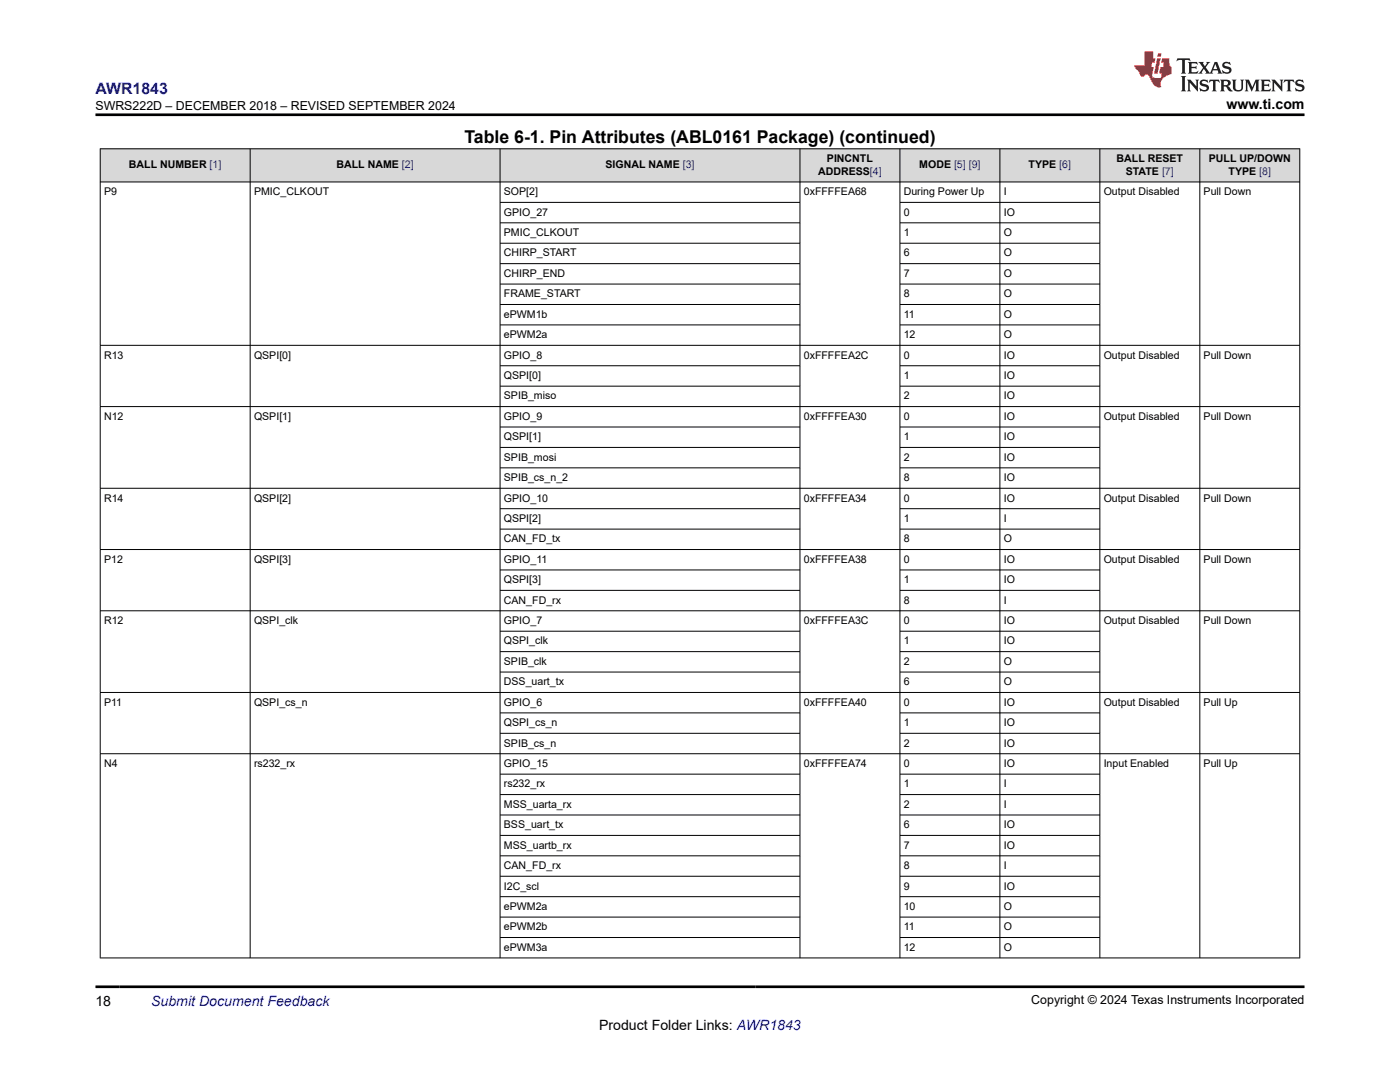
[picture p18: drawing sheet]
<svg xmlns="http://www.w3.org/2000/svg" width="279mm" height="216mm" viewBox="0 0 279 216" stroke-linecap="round" stroke-linejoin="round" font-family="sans-serif">
<defs><g id="words">
<text font-size="3.5" x="92.7" y="28.5">Table 6-1. Pin Attributes (ABL0161 Package) (continued)</text>
<text font-size="3.2" fill="#00f" x="19" y="18.7">AWR1843</text>
<g font-size="2.8">
<text x="244.8" y="21.8">www.ti.com</text>
<text x="19" y="200.7">18</text>
<text x="119.6" y="205.5">Product Folder Links: AWR1843</text>
</g>
<text font-size="2.8" fill="#00f" x="30.2" y="200.7">Submit Document Feedback</text>
<g font-size="2.5">
<text x="19" y="21.9">SWRS222D – DECEMBER 2018 – REVISED SEPTEMBER 2024</text>
<text x="205.8" y="200.4">Copyright © 2024 Texas Instruments Incorporated</text>
</g>
<g font-size="2.1">
<text x="25.7" y="33.6">BALL NUMBER [1]</text>
<text x="67.2" y="33.6">BALL NAME [2]</text>
<text x="120.8" y="33.6">SIGNAL NAME [3]</text>
<text x="163.3" y="34.9">ADDRESS[4]</text>
<text x="165" y="32.3">PINCNTL</text>
<text x="183.5" y="33.6">MODE [5] [9]</text>
<text x="205.3" y="33.6">TYPE [6]</text>
<text x="222.8" y="32.3">BALL RESET</text>
<text x="224.7" y="34.9">STATE [7]</text>
<text x="241.3" y="32.3">PULL UP/DOWN</text>
<text x="245.2" y="34.9">TYPE [8]</text>
<text x="20.8" y="39">P9</text>
<text x="50.7" y="39">PMIC_CLKOUT</text>
<text x="100.6" y="39">SOP[2]</text>
<text x="160.4" y="39">0xFFFFEA68</text>
<text x="180.4" y="39">During Power Up</text>
<text x="200.3" y="39">I</text>
<text x="220.3" y="39">Output Disabled</text>
<text x="240.2" y="39">Pull Down</text>
<text x="100.6" y="43">GPIO_27</text>
<text x="100.6" y="47.1">PMIC_CLKOUT</text>
<text x="180.4" y="43">0</text>
<text x="180.4" y="47.1">1</text>
<text x="200.3" y="43">IO</text>
<text x="200.3" y="47.1">O</text>
<text x="100.6" y="51.2">CHIRP_START</text>
<text x="180.4" y="51.2">6</text>
<text x="200.3" y="51.2">O</text>
<text x="100.6" y="55.3">CHIRP_END</text>
<text x="100.6" y="59.3">FRAME_START</text>
<text x="180.4" y="55.3">7</text>
<text x="180.4" y="59.3">8</text>
<text x="200.3" y="55.3">O</text>
<text x="200.3" y="59.3">O</text>
<text x="100.6" y="63.4">ePWM1b</text>
<text x="180.4" y="63.4">11</text>
<text x="200.3" y="63.4">O</text>
<text x="20.8" y="71.6">R13</text>
<text x="50.7" y="71.6">QSPI[0]</text>
<text x="100.6" y="67.5">ePWM2a</text>
<text x="100.6" y="71.6">GPIO_8</text>
<text x="160.4" y="71.6">0xFFFFEA2C</text>
<text x="180.4" y="67.5">12</text>
<text x="180.4" y="71.6">0</text>
<text x="200.3" y="67.5">O</text>
<text x="200.3" y="71.6">IO</text>
<text x="220.3" y="71.6">Output Disabled</text>
<text x="240.2" y="71.6">Pull Down</text>
<text x="100.6" y="75.6">QSPI[0]</text>
<text x="180.4" y="75.6">1</text>
<text x="200.3" y="75.6">IO</text>
<text x="20.8" y="83.8">N12</text>
<text x="50.7" y="83.8">QSPI[1]</text>
<text x="100.6" y="79.7">SPIB_miso</text>
<text x="100.6" y="83.8">GPIO_9</text>
<text x="160.4" y="83.8">0xFFFFEA30</text>
<text x="180.4" y="79.7">2</text>
<text x="180.4" y="83.8">0</text>
<text x="200.3" y="79.7">IO</text>
<text x="200.3" y="83.8">IO</text>
<text x="220.3" y="83.8">Output Disabled</text>
<text x="240.2" y="83.8">Pull Down</text>
<text x="100.6" y="87.9">QSPI[1]</text>
<text x="180.4" y="87.9">1</text>
<text x="200.3" y="87.9">IO</text>
<text x="100.6" y="91.9">SPIB_mosi</text>
<text x="180.4" y="91.9">2</text>
<text x="200.3" y="91.9">IO</text>
<text x="20.8" y="100.1">R14</text>
<text x="50.7" y="100.1">QSPI[2]</text>
<text x="100.6" y="96">SPIB_cs_n_2</text>
<text x="100.6" y="100.1">GPIO_10</text>
<text x="160.4" y="100.1">0xFFFFEA34</text>
<text x="180.4" y="96">8</text>
<text x="180.4" y="100.1">0</text>
<text x="200.3" y="96">IO</text>
<text x="200.3" y="100.1">IO</text>
<text x="220.3" y="100.1">Output Disabled</text>
<text x="240.2" y="100.1">Pull Down</text>
<text x="100.6" y="104.2">QSPI[2]</text>
<text x="180.4" y="104.2">1</text>
<text x="200.3" y="104.2">I</text>
<text x="20.8" y="112.3">P12</text>
<text x="50.7" y="112.3">QSPI[3]</text>
<text x="100.6" y="108.2">CAN_FD_tx</text>
<text x="100.6" y="112.3">GPIO_11</text>
<text x="160.4" y="112.3">0xFFFFEA38</text>
<text x="180.4" y="108.2">8</text>
<text x="180.4" y="112.3">0</text>
<text x="200.3" y="108.2">O</text>
<text x="200.3" y="112.3">IO</text>
<text x="220.3" y="112.3">Output Disabled</text>
<text x="240.2" y="112.3">Pull Down</text>
<text x="100.6" y="116.4">QSPI[3]</text>
<text x="180.4" y="116.4">1</text>
<text x="200.3" y="116.4">IO</text>
<text x="20.8" y="124.5">R12</text>
<text x="50.7" y="124.5">QSPI_clk</text>
<text x="100.6" y="120.4">CAN_FD_rx</text>
<text x="100.6" y="124.5">GPIO_7</text>
<text x="160.4" y="124.5">0xFFFFEA3C</text>
<text x="180.4" y="120.4">8</text>
<text x="180.4" y="124.5">0</text>
<text x="200.3" y="120.4">I</text>
<text x="200.3" y="124.5">IO</text>
<text x="220.3" y="124.5">Output Disabled</text>
<text x="240.2" y="124.5">Pull Down</text>
<text x="100.6" y="128.6">QSPI_clk</text>
<text x="180.4" y="128.6">1</text>
<text x="200.3" y="128.6">IO</text>
<text x="100.6" y="132.7">SPIB_clk</text>
<text x="100.6" y="136.7">DSS_uart_tx</text>
<text x="180.4" y="132.7">2</text>
<text x="180.4" y="136.7">6</text>
<text x="200.3" y="132.7">O</text>
<text x="200.3" y="136.7">O</text>
<text x="20.8" y="140.8">P11</text>
<text x="50.7" y="140.8">QSPI_cs_n</text>
<text x="100.6" y="140.8">GPIO_6</text>
<text x="160.4" y="140.8">0xFFFFEA40</text>
<text x="180.4" y="140.8">0</text>
<text x="200.3" y="140.8">IO</text>
<text x="220.3" y="140.8">Output Disabled</text>
<text x="240.2" y="140.8">Pull Up</text>
<text x="100.6" y="144.9">QSPI_cs_n</text>
<text x="100.6" y="149">SPIB_cs_n</text>
<text x="180.4" y="144.9">1</text>
<text x="180.4" y="149">2</text>
<text x="200.3" y="144.9">IO</text>
<text x="200.3" y="149">IO</text>
<text x="20.8" y="153">N4</text>
<text x="50.7" y="153">rs232_rx</text>
<text x="100.6" y="153">GPIO_15</text>
<text x="160.4" y="153">0xFFFFEA74</text>
<text x="180.4" y="153">0</text>
<text x="200.3" y="153">IO</text>
<text x="220.3" y="153">Input Enabled</text>
<text x="240.2" y="153">Pull Up</text>
<text x="100.6" y="157.1">rs232_rx</text>
<text x="100.6" y="161.2">MSS_uarta_rx</text>
<text x="180.4" y="157.1">1</text>
<text x="180.4" y="161.2">2</text>
<text x="200.3" y="157.1">I</text>
<text x="200.3" y="161.2">I</text>
<text x="100.6" y="165.3">BSS_uart_tx</text>
<text x="180.4" y="165.3">6</text>
<text x="200.3" y="165.3">IO</text>
<text x="100.6" y="169.3">MSS_uartb_rx</text>
<text x="100.6" y="173.4">CAN_FD_rx</text>
<text x="180.4" y="169.3">7</text>
<text x="180.4" y="173.4">8</text>
<text x="200.3" y="169.3">IO</text>
<text x="200.3" y="173.4">I</text>
<text x="100.6" y="177.5">I2C_scl</text>
<text x="180.4" y="177.5">9</text>
<text x="200.3" y="177.5">IO</text>
<text x="100.6" y="181.6">ePWM2a</text>
<text x="100.6" y="185.6">ePWM2b</text>
<text x="180.4" y="181.6">10</text>
<text x="180.4" y="185.6">11</text>
<text x="200.3" y="181.6">O</text>
<text x="200.3" y="185.6">O</text>
<text x="100.6" y="189.7">ePWM3a</text>
<text x="180.4" y="189.7">12</text>
<text x="200.3" y="189.7">O</text>
</g>
</g></defs>
<g fill="#d8d8d8">
<path d="M20 29.7h239.4v6.6h-239.4z" fill-rule="evenodd"/>
<path d="M20.1 29.8h29.8v6.4h-29.8z" fill-rule="evenodd"/>
<path d="M50 29.8h49.7v6.4h-49.7z" fill-rule="evenodd"/>
<path d="M99.9 29.8h59.7v6.4h-59.7z" fill-rule="evenodd"/>
<path d="M159.7 29.8h19.8v6.4h-19.8z" fill-rule="evenodd"/>
<path d="M179.7 29.8h19.8v6.4h-19.8z" fill-rule="evenodd"/>
<path d="M199.6 29.8h19.8v6.4h-19.8z" fill-rule="evenodd"/>
<path d="M219.6 29.8h19.8v6.4h-19.8z" fill-rule="evenodd"/>
<path d="M239.5 29.8h19.8v6.4h-19.8z" fill-rule="evenodd"/>
</g>
<g fill="none" stroke="#000" stroke-width=".2">
<path d="M19.9 29.7h239.6M19.9 36.3h239.6M20 29.6v161.6M49.9 29.6v161.6M99.8 29.6v161.6M159.6 29.6v161.6M179.6 29.6v161.6M199.6 29.6v161.6M219.5 29.6v161.6M239.5 29.6v161.6M259.4 29.6v161.6M99.8 40.4h59.9"/>
<path d="M99.8 44.5h59.9M99.8 48.5h59.9M99.8 52.6h59.9M99.8 56.7h59.9M179.6 40.4h40M179.6 44.5h40M179.6 48.5h40M179.6 52.6h40M179.6 56.7h40M19.9 68.9h239.6M99.8 60.8h59.9M99.8 64.8h59.9"/>
<path d="M99.8 73h59.9M99.8 77.1h59.9M179.6 60.8h40M179.6 64.8h40M179.6 73h40M179.6 77.1h40M19.9 81.1h239.6M19.9 97.4h239.6M99.8 85.2h59.9M99.8 89.3h59.9M99.8 93.4h59.9M179.6 85.2h40"/>
<path d="M179.6 89.3h40M179.6 93.4h40M19.9 109.7h239.6M99.8 101.5h59.9M99.8 105.6h59.9M99.8 113.7h59.9M99.8 117.8h59.9M179.6 101.5h40M179.6 105.6h40M179.6 113.7h40M179.6 117.8h40M19.9 121.9h239.6"/>
<path d="M19.9 138.2h239.6M99.8 126h59.9M99.8 130h59.9M99.8 134.1h59.9M179.6 126h40M179.6 130h40M179.6 134.1h40M19.9 150.4h239.6M99.8 142.2h59.9M99.8 146.3h59.9M99.8 154.5h59.9M99.8 158.5h59.9"/>
<path d="M179.6 142.2h40M179.6 146.3h40M179.6 154.5h40M179.6 158.5h40M99.8 162.6h59.9M99.8 166.7h59.9M99.8 170.8h59.9M99.8 174.8h59.9M99.8 178.9h59.9M179.6 162.6h40M179.6 166.7h40M179.6 170.8h40"/>
<path d="M179.6 174.8h40M179.6 178.9h40M19.9 191.1h239.6M99.8 183h59.9M99.8 187.1h59.9M179.6 183h40M179.6 187.1h40"/>
</g>
<path d="M235 11.6l-.2 .6 .5-.2h.6v.1v2.2l-.2 .4h1l-.2-.4v-2.2v-.1h.5l.6 .2-.2-.6zM237.1 12.4l.2 .3v1.6l-.2 .4h1.9l.1-.6a1.08 1.08 0 0 1-1.3 .2v-.7h.6l.4 .2v-.7l-.4 .2h-.6v-.5l.2-.2a1 1 0 0 1 1 .3l-.1-.5zM239.2 12.4l.9 1.1-1 1.2h.9l-.2-.2 .5-.8 .4 .8-.2 .2h1.6l-.2-.2 .2-.5h.9l.1 .5-.1 .2h.9l-.2-.4-.8-1.9h-.5l-.9 2.1-.9-1.1 .9-1h-.8l.2 .2-.4 .6-.4-.6 .2-.2zM242.5 12.8l.4 1h-.7zM244.2 12.5a.65 .65 0 0 0-.2 .7 .65 .65 0 0 0 .6 .5l.6 .1 .1 .3a.79 .79 0 0 1-.7 .4 .79 .79 0 0 1-.7-.5l.1 .7 .2-.1a.93 .93 0 0 0 1.1 0 .93 .93 0 0 0 .4-.9 1.46 1.46 0 0 0-1.2-.6l-.1-.3a1.09 1.09 0 0 1 1.2 .2l-.2-.6-.1 .1-.5-.2zM235.7 15.2l.2 .4v2.2l-.2 .4h1l-.2-.4v-2.2l.2-.4zM236.9 15.9l.2 .4v1.5l-.2 .4h.8l-.3-.4 .1-1.3 1.6 1.8v-2l.2-.4h-.7l.1 .2 .1 1.1-1.2-1.3zM239.7 16a.65 .65 0 0 0-.2 .8 .65 .65 0 0 0 .6 .4l.6 .2 .1 .2a.79 .79 0 0 1-.7 .4 .79 .79 0 0 1-.7-.5l.1 .7 .2-.1a.93 .93 0 0 0 1.1 .1 .93 .93 0 0 0 .4-1 1.46 1.46 0 0 0-1.2-.5l-.1-.4a1.09 1.09 0 0 1 1.2 .2l-.1-.6-.2 .1-.5-.1zM241.4 15.9l-.1 .6a.63 .63 0 0 1 .8-.3v1.6l-.3 .4h1l-.2-.4v-1.6a.66 .66 0 0 1 .8 .3l-.1-.6zM243.5 15.9l.2 .4v1.5l-.2 .4h1l-.2-.2-.1-.7h.5l.1 .2a.79 .79 0 0 0 1.2 .6l-1-.9a.61 .61 0 0 0 .6-.6 .61 .61 0 0 0-.5-.7zM244.3 16.2h.1a.47 .47 0 0 1 .5 .1 .47 .47 0 0 1 .1 .5l-.1 .1-.7 .1zM245.8 15.9l.2 .2a2.27 2.27 0 0 0 .4 2 1.04 1.04 0 0 0 1.7-.7v-1.3l.2-.2h-.8l.2 .4v1.1a.6 .6 0 0 1-.6 .6 .6 .6 0 0 1-.6-.6v-1.1l.3-.4zM248.4 15.9l.2 .4v1.5l-.2 .4h.8l-.3-.4v-1.4l.9 1.9 .9-1.9v1.4l-.3 .4h1l-.2-.4v-1.5l.2-.4h-.8l-.7 1.5-.6-1.5zM251.6 15.9l.2 .4v1.5l-.2 .4h1.9l.1-.6a1.09 1.09 0 0 1-1.3 .2v-.7h.6l.4 .2v-.6l-.4 .2h-.6v-.6l.2-.1a1.01 1.01 0 0 1 1 .3l-.1-.6zM253.7 15.9l.3 .4v1.5l-.3 .4h.8l-.2-.4v-1.3l1.6 1.8v-2l.2-.4h-.7l.2 .2v1.1l-1.2-1.3zM256.3 15.9l-.1 .6a.63 .63 0 0 1 .8-.3v1.6l-.3 .4h1l-.2-.4v-1.6a.66 .66 0 0 1 .8 .3l-.1-.6zM258.7 16a.65 .65 0 0 0-.2 .8 .65 .65 0 0 0 .6 .4l.6 .2 .2 .2a.79 .79 0 0 1-.7 .4 .79 .79 0 0 1-.7-.5l.1 .7 .2-.1a.93 .93 0 0 0 1 .1 .93 .93 0 0 0 .5-1 1.46 1.46 0 0 0-1.3-.5v-.4a1.09 1.09 0 0 1 1.2 .2l-.2-.6-.2 .1-.5-.1z" fill="#231f20"/>
<path d="M228.4 10.3v2.7h-2l.1 .4 .8 1a.95 .95 0 0 0 1 .9 .59 .59 0 0 1 .5-.4 .59 .59 0 0 1 .5 .3l.4 .8a1.59 1.59 0 0 0 2.1 1.4 1.61 1.61 0 0 1 1-2.3l1-.3-.1-1.5a1.59 1.59 0 0 1-.3-1.7h-1.5l-.2 .9h.6l-.2 .9h-.5l-.2 .9v.3l.4 .1-.1 .9h-.7a.73 .73 0 0 1-1-.7l.3-1.5h-.5l.1-.9h.5l.2-.9h-.5v-1.3zM230.9 11.6l-.6 3.1h.7l.6-3.1zM231.1 10.7l-.1 .6h.7l.1-.6z" fill="#ed1c24"/>
<path d="M19 22.9h241.3M19 196.9h241.3" fill="none" stroke="#000" stroke-width=".53"/>
<use href="#words"/>
</svg>
